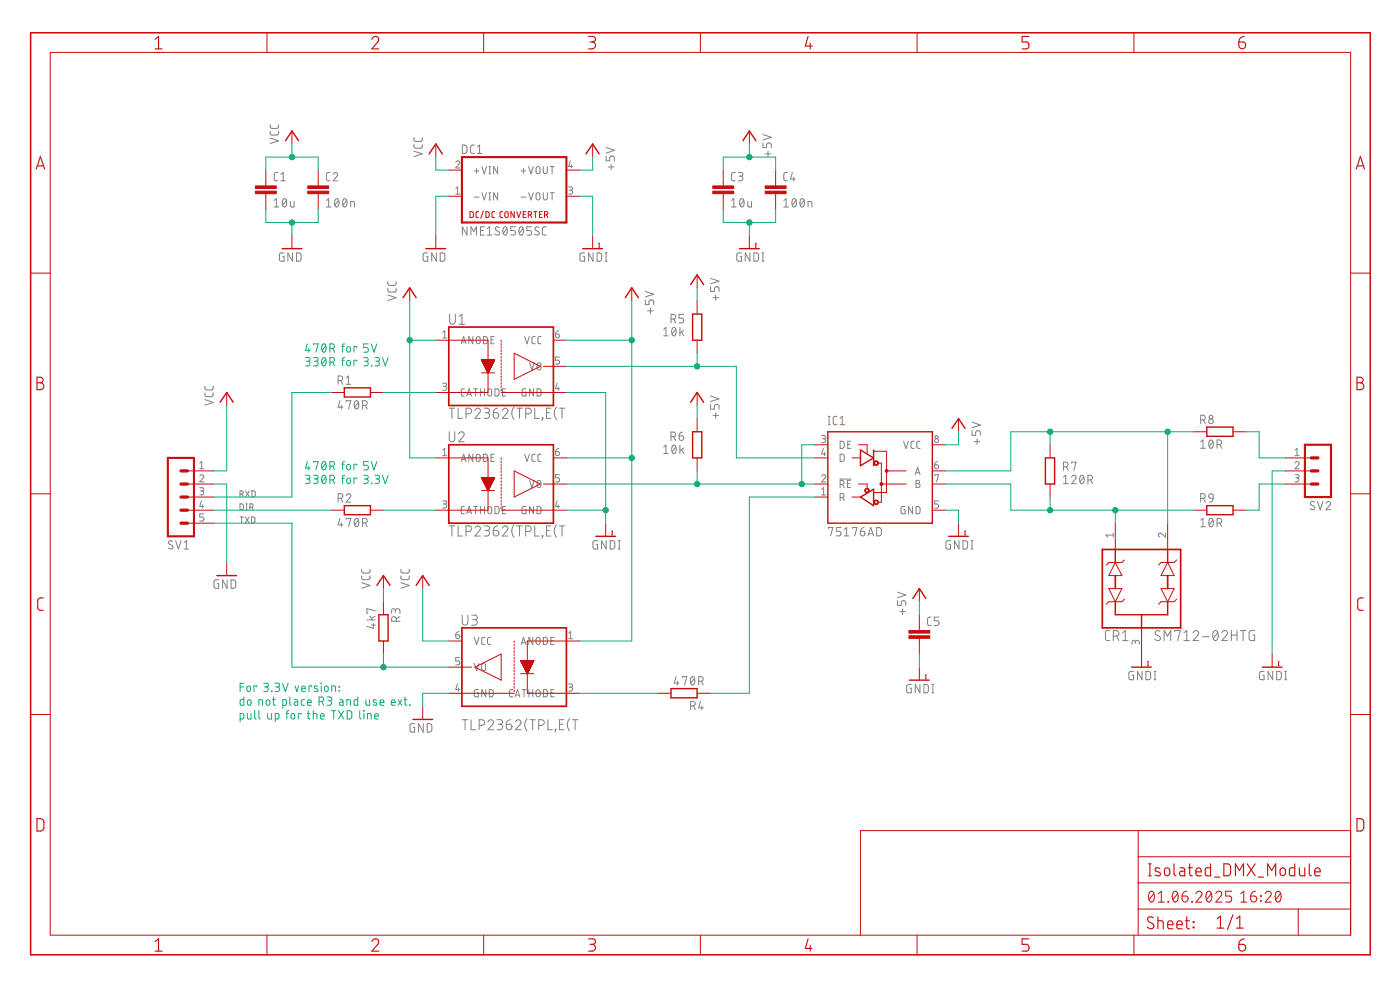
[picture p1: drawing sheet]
<svg xmlns="http://www.w3.org/2000/svg" width="210mm" height="148mm" viewBox="0 0 210 148" stroke-linecap="round" stroke-linejoin="round" font-family="sans-serif">
<g fill="none" stroke="#808080" stroke-width=".15">
<path d="M40.5 19.7l.1 .4 .2 .1h.8l.1-.1 .1-.4M40.5 18.7l.1 .4 .2 .1h.8l.1-.1 .1-.4M40.5 20.7l1.3 .4-1.3 .4M41.1 30l.3-.2v1.2M41.1 31h.7M41.7 25.8l-.5 .1-.1 .2 .1 .9 .5 .1M42.1 27.1h.7M42.1 26.1l.4-.3v1.3M42.5 29.8h.2a.74 .74 0 0 1 0 1.2 .78 .78 0 0 1-.2-1.2zM42.6 37.9h-.4l-.3 .1 .1 1.1h.6v-.6h-.2M42.9 30l-.5 .7M43.5 30.2l.1 .7 .2 .1h.3v-.8"/>
<path d="M43.9 37.9v1.2l-.7-1.2v1.2M44.4 37.9h.4l.3 .2v.8l-.2 .2h-.5zM48.9 31h.7M48.9 30l.4-.2v1.2M49.5 25.8l-.4 .1-.2 .2 .1 .8 .1 .2h.4M50 26.1a.33 .33 0 0 1 .4-.2 .33 .33 0 0 1 .1 .5l-.5 .7h.6M50.3 29.8h.2a.72 .72 0 0 1 0 1.2 .78 .78 0 0 1-.2-1.2zM50.8 30l-.6 .7M51.5 29.8h.2a.72 .72 0 0 1 0 1.2 .78 .78 0 0 1-.2-1.2zM52 30l-.6 .7M52.6 31v-.8l.5 .1v.7M62.1 21.7v.4l.2 .1h.8l.2-.2v-.3"/>
<path d="M62.1 20.6v.5l.2 .1 .9-.1 .1-.5M62.1 22.6l1.2 .5-1.2 .4M64.1 37.9h-.4l-.2 .1-.1 .9 .1 .2h.6v-.6h-.2M65.4 37.9v1.2l-.7-1.2v1.2M66 37.9h.4a.33 .33 0 0 1 .3 .3v.6a.3 .3 0 0 1-.3 .3h-.4zM68.3 24.3a.3 .3 0 0 1 .5-.2 .3 .3 0 0 1 0 .5l-.5 .6h.6M68.3 28.3l.3-.3v1.1M68.3 29.1h.6M69.3 21.7h.4a.33 .33 0 0 1 .3 .4l-.1 .8-.6 .1zM70 34v1.2l-.7-1.2v1.2M70.6 35.2v-1.2l.4 .7 .4-.7v1.2M71.1 25.6h.7"/>
<path d="M71.1 29.5h.7M71.1 21.7l-.4 .1-.2 .2 .1 .8 .1 .2h.4M71.5 25.3v.7M71.6 23h.7M71.6 22l.3-.3v1.3M72.1 34.5h.4M72.2 25l.4 1 .3-1M72.2 28.9l.4 1.1 .3-1.1M72.6 34h-.5v1.2h.5M73 35.2h.7M73 34.2l.4-.2v1.2M73.3 26h.3"/>
<path d="M73.3 25h.3M73.3 30h.3M73.3 28.9h.3M73.4 25v1M73.4 28.9v1.1M74.6 25v1l-.6-1v1M74.6 28.9v1.1l-.6-1.1v1.1M74.8 34.1l-.3-.1-.2 .1a.28 .28 0 0 0 .1 .4l.4 .2a.32 .32 0 0 1 0 .5 .32 .32 0 0 1-.5 0l-.1-.1M75.5 34.1l.2-.1a.74 .74 0 0 1 0 1.2 .78 .78 0 0 1-.2-1.1zM76 34.2l-.5 .7M77.3 34h-.7v.5h.4a.36 .36 0 0 1 .3 .4 .36 .36 0 0 1-.3 .3h-.4M78 34.1l.1-.1a.74 .74 0 0 1 0 1.2 .78 .78 0 0 1-.1-1.1z"/>
<path d="M78.1 25.6h.7M78.1 29.5h.7M78.4 34.2l-.5 .7M78.5 25.3v.7M79.2 25l.4 1 .4-1M79.2 28.9l.4 1.1 .4-1.1M79.7 34h-.7v.5h.4a.36 .36 0 0 1 .3 .4 .36 .36 0 0 1-.3 .3h-.4M80.5 25a.3 .3 0 0 1 .3 0 .3 .3 0 0 1 .2 .3v.4a.3 .3 0 0 1-.3 .3 .3 .3 0 0 1-.3-.3zM80.5 28.9a.3 .3 0 0 1 .3 0 .3 .3 0 0 1 .2 .3v.5a.3 .3 0 0 1-.3 .3 .3 .3 0 0 1-.3-.3zM80.8 34.1l-.3-.1-.2 .1a.28 .28 0 0 0 0 .4l.4 .2a.32 .32 0 0 1 .1 .5 .32 .32 0 0 1-.5 0l-.1-.1M81.4 25v.7a.31 .31 0 0 0 .4 .3 .31 .31 0 0 0 .3-.3v-.7M81.4 28.9l.1 .9a.3 .3 0 0 0 .3 .2 .3 .3 0 0 0 .3-.3v-.8"/>
<path d="M81.9 34h-.4l-.2 .2v.9l.2 .1h.4M82.5 25h.6M82.5 28.9h.6M82.8 25v1M82.8 28.9v1.1M85.3 28h.4l.2 .3-.2 .1-.3 .1M85.5 24.1l-.2 .8h.6M85.6 28.5a.3 .3 0 0 1 .3 .3 .3 .3 0 0 1-.3 .3h-.3M85.7 24.7v.5M87.7 37.9h-.5l-.2 .1v.9v.2h.7v-.6h-.3M88.9 37.9v1.2l-.7-1.2v1.2M89.5 37.9h.4l.3 .2v.8l-.2 .2h-.5z"/>
<path d="M90.7 39.1h.3M90.7 37.9h.3M90.9 23.4v.7h.5v-.4a.36 .36 0 0 1 .4-.3 .36 .36 0 0 1 .3 .3v.4M90.9 37.9v1.2M90.9 22.1l1.2 .4-1.2 .4M91.2 25h.9M91.6 24.6v.8M109.7 31h.7M109.7 30l.3-.2v1.2M110.2 25.8l-.4 .1-.1 .2v.9l.5 .1M110.7 25.8l.5 .1 .2 .2-.2 .3h-.4M111 29.8h.2a.74 .74 0 0 1 0 1.2 .78 .78 0 0 1-.2-1.2z"/>
<path d="M111 26.4a.35 .35 0 0 1 .4 .3 .35 .35 0 0 1-.4 .4h-.3M111.2 37.9h-.5l-.2 .1v1.1h.7v-.6h-.2M111.5 30l-.5 .7M112.1 30.2v.7l.2 .1h.4v-.8M112.4 37.9v1.2l-.7-1.2v1.2M113 37.9h.4l.3 .2v.8l-.2 .2h-.5zM114.3 39.1h.2M114.3 37.9h.2M114.4 21.4v.7h.5v-.4a.36 .36 0 0 1 .4-.3 .36 .36 0 0 1 .3 .3v.4M114.4 37.9v1.2M114.4 20.2l1.2 .4-1.2 .4M114.7 23.1h.9"/>
<path d="M115.1 22.6v.9M117.5 31h.7M117.5 30l.4-.2v1.2M118.1 25.8l-.5 .1-.1 .2v.8l.2 .2h.4M118.8 25.8l-.3 1h.7M118.9 29.8h.2a.72 .72 0 0 1 0 1.2 .78 .78 0 0 1-.2-1.2zM119 26.5v.6M119.3 30l-.5 .7M120.1 29.8h.2a.72 .72 0 0 1 0 1.2 .78 .78 0 0 1-.2-1.2zM120.5 30l-.5 .7M121.2 31v-.8l.5 .1v.7M30.7 58.9l.1 .4 .2 .1h.8l.1-.2 .1-.3"/>
<path d="M30.7 57.9l.1 .4 .2 .1h.8l.1-.1 .1-.4M30.7 59.9l1.3 .4-1.3 .4M50.7 57h.4a.35 .35 0 0 0 .3-.3 .35 .35 0 0 0-.3-.4h-.4v1.3M51.1 57l.3 .6M51.9 56.6l.3-.3v1.3M51.9 57.6h.7M58.1 43.2l.1 .4 .2 .2 .8-.1 .2-.1v-.4M58.1 42.2l.1 .4 .2 .2 .8-.1 .2-.1v-.4M58.1 44.2l1.3 .4-1.3 .4M66.4 57.4h.3a.23 .23 0 0 1 .3 .2 .23 .23 0 0 1-.3 .3h-.2M66.4 49.8l.3-.2v1M66.4 50.6h.6"/>
<path d="M66.7 57.9h.1a.3 .3 0 0 1 .2 .3 .3 .3 0 0 1-.3 .3h-.3M67.4 47.1v1.1a.42 .42 0 0 0 .4 .4 .42 .42 0 0 0 .5-.4v-1.1M68.8 47.4l.5-.3v1.5M68.8 48.6h.9M69.2 51.5l.3-1.1 .4 1.1M69.2 51.2h.6M69.6 58.3h-.3l-.1 .2v.7l.4 .1M70 59.3l.3-1 .4 1M70.1 59.1h.5M70.9 50.4v1.1l-.6-1.1v1.1M71 58.3h.6M71.3 58.3v1"/>
<path d="M71.5 50.5l.1-.1a.27 .27 0 0 1 .4 .3v.5a.3 .3 0 0 1-.3 .3 .3 .3 0 0 1-.3-.3zM72 58.3v1M72 58.7h.6M72.5 50.4h.4l.2 .3v.5l-.2 .3h-.4zM72.6 58.3v1M73.2 58.4l.2-.1a.3 .3 0 0 1 .3 .3v.4a.3 .3 0 0 1-.3 .3 .3 .3 0 0 1-.3-.3zM73.6 50.9h.4M74.1 50.4h-.5v1.1h.5M74.2 58.3h.4l.2 .1v.8l-.2 .1h-.4zM75.4 58.7h.3M75.8 58.3h-.4v1h.4M78.7 50.4l.3 1.1 .4-1.1"/>
<path d="M78.9 58.3h-.4l-.2 .1v.7l.1 .2h.5v-.6h-.2M79.4 54.3l.4 1.1 .3-1.1M80 58.3v1l-.6-1v1M80.2 50.4l-.3 .1-.1 .2v.7l.1 .1h.3M80.5 58.3h.4l.2 .1v.8l-.2 .1h-.4zM80.6 54.4h.2a.27 .27 0 0 1 .3 .2v.5a.3 .3 0 0 1-.3 .3 .3 .3 0 0 1-.3-.3zM81.1 50.4l-.3 .1-.2 .2 .1 .7 .1 .1h.3M83.3 50h.4a.3 .3 0 0 1 .2 .4 .3 .3 0 0 1-.3 .2 .3 .3 0 0 1-.3-.3zM83.5 57.4l-.2 .8h.6M83.7 58v.5M83.8 49.6a.51 .51 0 0 0-.5 .4M83.9 53.5h-.6v.5h.5l.1 .2a.24 .24 0 0 1-.2 .3h-.4"/>
<path d="M96.8 44.9v.7h.5v-.4a.36 .36 0 0 1 .4-.3 .36 .36 0 0 1 .3 .3v.4M96.8 43.7l1.2 .4-1.2 .4M97.1 46.6h.8M97.5 46.1v.9M99.5 49.3l.3-.2v1.2M99.5 50.3h.7M100.6 47.8h.4a.35 .35 0 0 0 .3-.4 .35 .35 0 0 0-.3-.3h-.4v1.3M100.9 49.1h.1a.74 .74 0 0 1 0 1.2 .8 .8 0 0 1-.1-1.2zM101 47.8l.3 .6M101.3 49.3l-.5 .7M101.9 49.1v1.2M102.2 49.7l.3 .6"/>
<path d="M102.5 47.1h-.7v.6h.4a.36 .36 0 0 1 .3 .3 .36 .36 0 0 1-.3 .4h-.4M102.5 49.5l-.6 .4M106.5 43v.7h.6v-.5a.36 .36 0 0 1 .4-.2 .36 .36 0 0 1 .3 .2v.5M106.5 41.7l1.3 .4-1.3 .4M106.5 59.3l1.3 .5-1.3 .4M106.9 44.6h.8M107.3 44.2v.8M30 71.4a.29 .29 0 0 1 .4-.3 .29 .29 0 0 1 .1 .5l-.5 .6h.6M30 73.1h.3a.24 .24 0 0 1 .3 .2 .24 .24 0 0 1-.3 .3h-.2M30 70.2h.6M30 69.4l.2-.2v1M30.2 75l-.2 .9h.6"/>
<path d="M30.2 73.6a.3 .3 0 0 1 .4 .3 .3 .3 0 0 1-.4 .2h-.2M30.4 75.6v.5M30.6 77h-.6v.5h.4l.2 .2-.2 .3-.4 .1M36 74l.4-.1v-.3l-.4-.1v.9M36 75.5h.3l.2 .1v.6l-.2 .2h-.3zM36 77.4h.5M36.2 77.4v1M36.3 74l.2 .4M36.8 77.4l.6 1M36.8 73.5l.6 .9M36.9 75.5h.2M36.9 76.4h.2"/>
<path d="M37 75.5v.9M37.4 77.4l-.6 1M37.4 73.5l-.6 .9M37.5 76l.4-.1v-.3l-.4-.1v.9M37.7 77.4l.4 .1 .1 .1v.5l-.1 .2-.4 .1zM37.8 73.5l.3 .1 .1 .1 .1 .5-.2 .2h-.3zM37.8 76l.2 .4M50.7 74.7h.4a.35 .35 0 0 0 .3-.4 .35 .35 0 0 0-.3-.3h-.4v1.2M51 60l-.3 1h.7M51 77.7l-.3 .9h.7M51.1 74.7l.3 .5M51.2 60.7v.6"/>
<path d="M51.2 78.4v.5M51.9 74.2a.35 .35 0 0 1 .5-.2 .35 .35 0 0 1 .1 .5l-.6 .7h.7M51.9 60.2v-.2h.7l-.3 1.3M51.9 77.8v-.1h.7l-.3 1.2M53.3 60.1l.2-.1a.74 .74 0 0 1 0 1.3 .74 .74 0 0 1-.2-1.2zM53.3 77.7h.2a.74 .74 0 0 1 0 1.2 .74 .74 0 0 1-.2-1.2zM53.7 60.3l-.5 .7M53.7 77.9l-.5 .7M54.4 60.7h.3a.35 .35 0 0 0 .4-.3 .35 .35 0 0 0-.4-.4h-.3v1.3M54.4 78.4h.3a.35 .35 0 0 0 .4-.4 .35 .35 0 0 0-.4-.3h-.3v1.2M54.8 60.7l.3 .6M54.8 78.4l.3 .5"/>
<path d="M66.4 75h.3a.23 .23 0 0 1 .3 .3 .23 .23 0 0 1-.3 .2h-.2M66.4 67.4l.3-.2v1.1M66.4 68.3h.6M66.7 75.5h.1a.3 .3 0 0 1 .2 .4 .3 .3 0 0 1-.3 .2h-.3M67.4 64.7v1.1a.41 .41 0 0 0 .4 .4 .41 .41 0 0 0 .4-.4v-1.1M67.4 61.2h.8M67.4 78.8h.8M67.8 61.2v1.5M67.8 78.8v1.5M68.7 78.8v1.5h.6M68.7 61.2v1.5h.6M68.8 65a.41 .41 0 0 1 .6-.3 .41 .41 0 0 1 .1 .7l-.7 .8h.8"/>
<path d="M69.2 69.1l.3-1 .4 1M69.2 68.9h.6M69.6 75.9h-.3l-.1 .2v.8l.4 .1M69.9 62h.4a.42 .42 0 0 0 .4-.4 .42 .42 0 0 0-.4-.4h-.4v1.5M69.9 79.6h.4a.42 .42 0 0 0 .4-.4 .42 .42 0 0 0-.4-.4h-.4v1.5M70 77l.3-1.1 .4 1.1M70.1 76.7h.5M70.9 68.1v1l-.6-1v1M71 75.9h.6M71.2 61.5a.41 .41 0 0 1 .6-.3 .41 .41 0 0 1 .1 .6l-.7 .9h.8M71.2 79.1a.41 .41 0 0 1 .6-.3 .41 .41 0 0 1 .1 .7l-.7 .8h.8M71.3 75.9v1.1"/>
<path d="M71.5 68.1h.1a.27 .27 0 0 1 .4 .2v.5a.3 .3 0 0 1-.3 .3 .3 .3 0 0 1-.3-.3zM72 75.9v1.1M72 76.4h.6M72.5 68.1h.4l.2 .2v.5l-.2 .3h-.4zM72.6 61.2h.5a.34 .34 0 0 1 .3 .3 .34 .34 0 0 1-.3 .3h-.4M72.6 78.8h.5a.34 .34 0 0 1 .3 .3 .34 .34 0 0 1-.3 .4h-.4M72.6 75.9v1.1M73 61.8a.42 .42 0 0 1 .4 .5 .42 .42 0 0 1-.4 .4h-.4M73 79.5a.42 .42 0 0 1 .4 .4 .42 .42 0 0 1-.4 .4h-.4M73.2 76.1l.2-.2a.3 .3 0 0 1 .3 .3v.5a.3 .3 0 0 1-.3 .3 .3 .3 0 0 1-.3-.3zM73.6 68.5h.4M74 61.8h.4a.42 .42 0 0 1 .4 .5 .42 .42 0 0 1-.4 .4 .42 .42 0 0 1-.4-.4z"/>
<path d="M74 79.5h.4a.42 .42 0 0 1 .4 .4 .42 .42 0 0 1-.4 .4 .42 .42 0 0 1-.4-.4zM74.1 68.1h-.5v1h.5M74.2 75.9h.3l.3 .2v.7l-.2 .1-.4 .1zM74.6 61.2a.67 .67 0 0 0-.6 .6M74.6 78.8h-.2a.71 .71 0 0 0-.4 .7M75.3 61.5a.41 .41 0 0 1 .6-.3 .41 .41 0 0 1 .1 .6l-.7 .9h.9M75.3 79.1a.41 .41 0 0 1 .6-.3 .41 .41 0 0 1 .1 .7l-.7 .8h.9M75.4 76.4h.3M75.8 75.9h-.4v1.1h.4M77.1 61a1.45 1.45 0 0 0 0 1.8M77.1 78.6a1.42 1.42 0 0 0 0 1.9M77.5 61.2h.8"/>
<path d="M77.5 78.8h.8M77.9 61.2v1.5M77.9 78.8v1.5M78.7 68.1l.3 1 .4-1M78.8 62h.4a.42 .42 0 0 0 .5-.4 .42 .42 0 0 0-.5-.4h-.4v1.5M78.8 79.6h.4a.42 .42 0 0 0 .5-.4 .42 .42 0 0 0-.5-.4h-.4v1.5M78.9 75.9h-.4l-.2 .1v.7l.1 .2 .5 .1v-.6h-.2M79.4 72l.4 1 .3-1M80 75.9v1.1l-.6-1.1v1.1M80.2 78.8v1.5h.7M80.2 61.2v1.5h.7M80.2 68.1h-.3l-.1 .2v.7l.1 .1h.3"/>
<path d="M80.5 75.9h.4l.2 .2v.7l-.2 .1-.4 .1zM80.6 72h.2a.27 .27 0 0 1 .3 .3v.4a.3 .3 0 0 1-.3 .4 .3 .3 0 0 1-.3-.4zM81.1 68.1h-.3l-.2 .2 .1 .7 .1 .1h.3M81.3 62.6l.1 .1zM81.4 62.7l-.1 .3M81.9 61.8h.5M81.9 79.5h.5M82.6 78.8h-.7v1.5h.7M82.6 61.2h-.7v1.5h.7M83.3 67.7h.4a.3 .3 0 0 1 .2 .3 .3 .3 0 0 1-.3 .3 .3 .3 0 0 1-.3-.3zM83.4 61a1.45 1.45 0 0 0 0 1.8M83.4 78.6a1.42 1.42 0 0 0 0 1.9"/>
<path d="M83.5 75l-.2 .9h.6M83.7 75.6v.5M83.8 67.2a.51 .51 0 0 0-.5 .5M83.9 61.2h.8M83.9 78.8h.8M83.9 71.1h-.6v.5h.5l.1 .2-.1 .4h-.5M84.3 61.2v1.5M84.3 78.8v1.5M99.5 67l.3-.3v1.2M99.5 67.9h.7M100.6 65.4h.4a.35 .35 0 0 0 .3-.3 .35 .35 0 0 0-.3-.4h-.4v1.3M100.9 66.8l.1-.1a.74 .74 0 0 1 0 1.2 .8 .8 0 0 1-.1-1.1z"/>
<path d="M101 65.4l.3 .6M101.3 67l-.5 .7M101.8 65.3h.4a.35 .35 0 0 1 .3 .4 .35 .35 0 0 1-.4 .3 .35 .35 0 0 1-.3-.4zM101.9 66.7v1.2M102.2 67.4l.3 .5M102.4 64.7l-.5 .3-.1 .3M102.5 67.1l-.6 .4M106.5 60.6v.7h.6v-.4a.36 .36 0 0 1 .4-.3 .36 .36 0 0 1 .3 .3v.4M106.9 62.2h.8M107.3 61.8v.9M123.2 71.4a.29 .29 0 0 1 .4-.3 .29 .29 0 0 1 .1 .5l-.5 .6h.6M123.2 65.2h.3a.24 .24 0 0 1 .3 .3 .24 .24 0 0 1-.3 .2h-.2"/>
<path d="M123.2 73.3l.3-.2v1M123.2 74.1h.6M123.4 67.2l-.2 .8h.6M123.5 65.7a.3 .3 0 0 1 .3 .3 .3 .3 0 0 1-.3 .3h-.3M123.6 67.8v.5M124.2 79.2v-.2h.7l-.4 1.3M124.2 63.6h.3M124.2 62.4h.3M124.3 62.4v1.2M125.5 62.4h-.4l-.2 .3v.8l.2 .1h.4M125.9 71.8h1.7M125.9 63.6h.7"/>
<path d="M125.9 62.7l.4-.3v1.2M126 74.5h.3a.3 .3 0 0 0 .3-.3 .3 .3 0 0 0-.3-.3h-.3v1.1M126 72.6h.3a.31 .31 0 0 0 .3-.3 .31 .31 0 0 0-.3-.3h-.3v1M126 66.1h.4l.2 .2v.7l-.2 .1-.4 .1zM126 68.1h.4l.2 .1v.6l-.2 .3h-.4zM126.1 79h-.7v.6h.4a.35 .35 0 0 1 .3 .3 .35 .35 0 0 1-.3 .4h-.4M126.3 74.5l.3 .5M126.3 72.6l.3 .4M126.6 79.3l.3-.3v1.3M127.1 72.5h.3M127.1 66.6h.4M127.5 72h-.4v1h.4"/>
<path d="M127.6 66.1h-.5v1.1h.5M127.8 79.2v-.2h.7l-.4 1.3M129 79.6h.4a.36 .36 0 0 1 .3 .4 .36 .36 0 0 1-.4 .3 .36 .36 0 0 1-.3-.4zM129.6 79l-.4 .1-.2 .5M130.2 80h.7M131.4 79l.5 .1 .2 .1v.9l-.2 .2h-.5zM135.5 66.1l.3 1.1 .4-1.1M135.7 75.9h-.4l-.2 .1v.7l.1 .2 .5 .1v-.6h-.2M136.8 75.9v1.1l-.6-1.1v1.1M137.1 66.1h-.4l-.1 .2v.8l.5 .1M137.2 71.1l.4-1.1 .3 1.1M137.3 70.8h.6"/>
<path d="M137.4 75.9h.2l.3 .2v.7l-.1 .1-.4 .1zM137.4 72h.2a.24 .24 0 0 1 .3 .2 .24 .24 0 0 1-.3 .3 .3 .3 0 0 1 .4 .2 .3 .3 0 0 1-.4 .3h-.2zM137.4 72.5h.2M137.9 66.1h-.3l-.1 .2v.8l.4 .1M140.1 69.6h.4a.3 .3 0 0 1 .2 .4 .3 .3 0 0 1-.3 .2 .3 .3 0 0 1-.3-.3zM140.1 71.2v-.1h.6l-.3 1.1M140.6 69.2a.47 .47 0 0 0-.5 .4M140.7 75h-.6v.5h.5l.1 .3-.1 .3h-.5M145.7 64.5v.7h.6v-.4a.35 .35 0 0 1 .3-.3 .35 .35 0 0 1 .4 .3v.4M145.7 63.2l1.3 .5-1.3 .4M146.1 66.2h.8M146.5 65.7v.9"/>
<path d="M159.4 69.9h.4a.35 .35 0 0 0 .3-.3 .35 .35 0 0 0-.3-.4h-.4v1.3M159.4 71.5l.4-.3v1.3M159.4 72.5h.7M159.9 69.9l.2 .6M160.7 71.5a.34 .34 0 0 1 .4-.3 .34 .34 0 0 1 .1 .6l-.5 .7h.7M160.7 69.4v-.2h.6l-.3 1.3M162 71.3l.2-.1a.72 .72 0 0 1 0 1.3 .8 .8 0 0 1-.2-1.2zM162.5 71.5l-.6 .7M163.1 71.9h.4a.35 .35 0 0 0 .3-.3 .35 .35 0 0 0-.3-.4h-.4v1.3M163.5 71.9l.3 .6M166.9 79.9v.6M174.7 79.9v.6l-.6-.6a.29 .29 0 0 0-.4 .1 .29 .29 0 0 0 .2 .5"/>
<path d="M180 62.9h.4a.35 .35 0 0 0 .3-.3 .35 .35 0 0 0-.3-.4h-.4v1.3M180 74.7h.4a.35 .35 0 0 0 .3-.4 .35 .35 0 0 0-.3-.3h-.4v1.2M180 66.2l.4-.3v1.3M180 77.9l.4-.2v1.2M180 67.2h.7M180 78.9h.7M180.4 62.9l.3 .6M180.4 74.7l.3 .5M181.4 74a.34 .34 0 0 1 .3 0 .34 .34 0 0 1 .2 .3v.4l-.5-.1-.2-.2zM181.4 66l.2-.1a.72 .72 0 0 1 0 1.3 .8 .8 0 0 1-.2-1.2zM181.4 77.7h.2a.72 .72 0 0 1 0 1.2 .78 .78 0 0 1-.2-1.2zM181.8 66.2l-.5 .7"/>
<path d="M181.8 77.9l-.5 .7M181.9 74.7v.1a.52 .52 0 0 1-.5 .4M182.5 66.6h.3a.35 .35 0 0 0 .4-.3 .35 .35 0 0 0-.4-.4h-.3v1.3M182.5 78.4h.3a.35 .35 0 0 0 .4-.4 .35 .35 0 0 0-.4-.3h-.3v1.2M182.9 66.6l.3 .6M182.9 78.4l.3 .5M194.2 69.4a.3 .3 0 0 1 .4-.2 .3 .3 0 0 1 .1 .4l-.5 .6h.6M194.2 71.1h.3a.23 .23 0 0 1 .3 .3 .23 .23 0 0 1-.3 .2h-.2M194.2 67.4l.3-.2v1.1M194.2 68.3h.6M194.5 71.6h.1a.3 .3 0 0 1 .2 .4 .3 .3 0 0 1-.3 .2h-.3M197.1 75.2a.32 .32 0 0 0-.5 0 .32 .32 0 0 0 0 .4l.4 .2a.31 .31 0 0 1 0 .5 .31 .31 0 0 1-.4 0l-.2-.1"/>
<path d="M197.5 75.1l.5 1.3 .4-1.3M198.8 75.4a.34 .34 0 0 1 .5-.3 .34 .34 0 0 1 .1 .6l-.6 .7h.7M25.8 81.1a.31 .31 0 0 0-.4-.1 .31 .31 0 0 0 0 .5l.4 .2a.28 .28 0 0 1 .1 .3 .28 .28 0 0 1-.2 .3l-.5-.2M26.3 81l.4 1.3 .5-1.3M27.6 82.3h.7M27.6 81.3l.3-.3v1.3M32.8 86.9h-.4l-.3 .1v.8l.2 .3h.5v-.7h-.2M34.1 86.9v1.2l-.7-1.2v1.2M34.6 86.9h.4l.3 .2v.8l-.2 .2h-.5zM54.2 86.3l.1 .4 .2 .1h.9l.1-.5M54.2 85.3l.1 .4 .2 .2 .8-.1 .2-.1v-.4M54.2 87.3l1.3 .4-1.3 .4"/>
<path d="M55 92.9h1.3M55.4 92.3l.4 .6M55.7 93.6h.6M56 93.4v.7l-1-.2M56.3 92.3l-.6 .3M56.3 91.5l-1.3-.3v.7h.1M59.3 91.5a.35 .35 0 0 1 .3-.3 .35 .35 0 0 1 .4 .3v.4M59.3 91.7l-.1-.4-.3-.1-.2 .1v.6M59.4 93.1v-.4a.35 .35 0 0 0-.3-.3 .35 .35 0 0 0-.4 .3v.4h1.3M60 92.4l-.6 .3M60.1 86.3v.4l.3 .1h.9l.1-.5M60.1 85.3v.4l.3 .2 .8-.1 .1-.1 .1-.4"/>
<path d="M60.1 87.3l1.3 .4-1.3 .4M68.3 95.1h.4a.3 .3 0 0 1 .2 .3 .3 .3 0 0 1-.3 .3 .3 .3 0 0 1-.3-.3zM68.8 94.6a.51 .51 0 0 0-.5 .5M68.9 98.5h-.6v.5l.5 .1 .1 .2-.1 .3h-.5M69.3 92.2v1a.42 .42 0 0 0 .4 .5 .42 .42 0 0 0 .4-.5v-1M70.7 92.2h.5a.33 .33 0 0 1 .4 .3 .33 .33 0 0 1-.4 .3h-.3M71.1 99.4l.4 1.1 .3-1.1M71.1 95.5l.4 1.1 .3-1.1M71.1 92.8a.42 .42 0 0 1 .5 .4 .42 .42 0 0 1-.5 .5h-.4M72.3 99.5l.2-.1a.27 .27 0 0 1 .3 .3v.5a.3 .3 0 0 1-.3 .3 .3 .3 0 0 1-.3-.3zM72.7 95.5h-.4l-.1 .2v.7l.5 .2M73.6 95.5h-.4l-.1 .2v.7l.5 .2"/>
<path d="M78.1 96.6l.4-1.1 .3 1.1M78.2 96.3h.6M79.9 95.5v1.1l-.6-1.1v1.1M80.5 95.5a.3 .3 0 0 1 .3 0 .3 .3 0 0 1 .2 .3l-.1 .6a.3 .3 0 0 1-.3 .2 .3 .3 0 0 1-.2-.3v-.5zM81.3 80.2l.1 .1zM81.4 80.3l-.1 .3M81.5 95.5h.4l.1 .2 .1 .6-.2 .2-.4 .1zM82.6 96h.4M83.1 95.5h-.5v1.1h.5M85.3 94.9l.3-.3v1.1M85.3 95.7h.6M89.6 81h-.6l-.1 .1v.9l.2 .2 .5 .1v-.7h-.2"/>
<path d="M90.9 81v1.3l-.7-1.3v1.3M91.5 81h.3a.33 .33 0 0 1 .4 .3v.7l-.2 .2-.5 .1zM92.7 82.3h.3M92.7 81h.3M92.8 81v1.3M126.6 80.3h.7M130.1 80.3l.5-1.3 .4 1.3M134.6 90v.7h.5v-.4a.34 .34 0 0 1 .4-.3 .34 .34 0 0 1 .3 .3v.4M134.6 88.7l1.2 .4-1.2 .5M134.9 91.6h.8M135.3 91.2v.9M139.6 92.5h-.4l-.1 .2v.8l.1 .2h.4"/>
<path d="M140.8 92.5h-.7v.5h.4a.36 .36 0 0 1 .3 .4 .36 .36 0 0 1-.3 .3h-.4M142.5 81h-.6v.1l-.1 .9 .2 .2 .5 .1v-.7h-.2M143.8 81v1.3l-.7-1.3v1.3M144.4 81h.5l.2 .2v.8l-.2 .2-.5 .1zM145.6 82.3h.3M145.6 81h.3M145.7 81v1.3M166.4 94.5h-.5l-.2 .3 .1 1.1 .6 .1M166.9 80.2h-1.1l.3 .3M166.9 95.3h.4a.42 .42 0 0 0 .5-.4 .42 .42 0 0 0-.5-.4h-.4v1.5M167.4 95.3l.4 .7M168.3 96h.8"/>
<path d="M168.3 94.8l.4-.3v1.5M170.2 96.2a.3 .3 0 0 1 .3-.3 .3 .3 0 0 1 .3 .3v.3M170.2 96.4v-.2a.24 .24 0 0 0-.2-.3 .24 .24 0 0 0-.3 .3v.3M173.9 94.6a.39 .39 0 0 0-.5-.1 .39 .39 0 0 0-.2 .4l.6 .5a.35 .35 0 0 1 .1 .4 .35 .35 0 0 1-.4 .1l-.4-.1M174.5 96v-1.5l.5 .8 .5-.8v1.5M176.1 94.6v-.1h.9l-.4 1.5M177.5 94.8l.4-.3v1.5M177.5 96h.9M178.9 94.8a.42 .42 0 0 1 .6-.3 .42 .42 0 0 1 .1 .6l-.7 .9h.8M180.3 95.4h1M182 94.6l.2-.1a.88 .88 0 0 1 0 1.5 .91 .91 0 0 1-.2-1.4zM182.6 94.8l-.7 .8"/>
<path d="M183.2 94.8a.42 .42 0 0 1 .6-.3 .42 .42 0 0 1 .1 .6l-.7 .9h.8M184.6 94.5v1.5M184.6 95.1h.9M185.5 94.5v1.5M185.9 94.5h.9M186.4 94.5v1.5M188.1 94.5l-.7 .1-.1 1a.3 .3 0 0 0 .3 .4h.5v-.9h-.2M62.2 108.4h-.4l-.3 .2v.8l.1 .3h.6v-.7h-.2M63.5 108.4v1.3l-.7-1.3v1.3M64.1 108.4l.4 .1 .2 .1v.9a.59 .59 0 0 1-.6 .2zM68.6 102.5l-.3 .8h.6M68.7 103.1v.4"/>
<path d="M69.3 107.8h.8M69.7 107.8v1.5M70.6 107.8v1.5h.7M71.7 103.3h-.3l-.3 .1v.8l.1 .2h.5v-.6h-.2M71.8 108.7h.5a.42 .42 0 0 0 .4-.5 .42 .42 0 0 0-.4-.4h-.5v1.5M72.8 103.3v1.1l-.6-1.1v1.1M73.2 108.2a.41 .41 0 0 1 .5-.3 .41 .41 0 0 1 .2 .6l-.7 .8h.8M73.4 103.3h.4l.1 .2v.7l-.1 .2h-.4zM74.5 107.8h.5a.34 .34 0 0 1 .4 .4 .34 .34 0 0 1-.4 .3h-.3M75 108.5a.41 .41 0 0 1 .4 .4 .41 .41 0 0 1-.4 .4h-.5M75.9 108.5h.5a.42 .42 0 0 1 .3 .5 .42 .42 0 0 1-.4 .3 .42 .42 0 0 1-.4-.4zM76.6 107.8a.67 .67 0 0 0-.7 .7"/>
<path d="M76.9 103.3l-.4 .1-.1 .2v.7l.5 .1M77.2 104.4l.4-1.1 .3 1.1M77.3 108.2a.41 .41 0 0 1 .6-.3 .41 .41 0 0 1 .1 .6l-.7 .8h.8M77.3 104.1h.6M78.3 103.3h.6M78.6 103.3v1.1M79 107.7a1.42 1.42 0 0 0 0 1.8M79.3 103.8h.6M79.3 103.3v1.1M79.4 107.8h.9M79.9 107.8v1.5M79.9 103.3v1.1"/>
<path d="M80.5 103.4l.1-.1a.3 .3 0 0 1 .4 .3l-.1 .6a.3 .3 0 0 1-.3 .2 .3 .3 0 0 1-.2-.3v-.5zM80.8 108.7h.4a.42 .42 0 0 0 .4-.5 .42 .42 0 0 0-.4-.4h-.4v1.5M81.5 103.3h.4l.1 .2v.7l-.1 .2h-.4zM82.1 107.8v1.5h.7M82.6 103.8h.4M83.1 103.3h-.5v1.1h.5M83.2 109.3h.1zM83.3 109.3l-.1 .4M83.9 108.5h.5M84.6 107.8h-.7v1.5h.7M85.3 102.5h.3a.23 .23 0 0 1 .3 .2 .23 .23 0 0 1-.3 .2h-.2M85.4 107.7a1.42 1.42 0 0 0 0 1.8"/>
<path d="M85.6 102.9l.1 .1a.3 .3 0 0 1 .2 .3 .3 .3 0 0 1-.3 .2h-.3M85.8 107.8h.9M86.2 107.8v1.5M101.4 101.4l-.3 .9h.7M101.6 102.1v.5M102.3 101.5v-.1h.7l-.4 1.2M103.5 105.8h.4a.35 .35 0 0 0 .4-.4 .35 .35 0 0 0-.4-.3h-.4v1.2M103.7 101.5l.1-.1a.74 .74 0 0 1 0 1.2 .78 .78 0 0 1-.1-1.1zM104 105.8l.2 .5M104.1 101.6l-.5 .7M104.8 102.1h.3a.35 .35 0 0 0 .3-.4 .35 .35 0 0 0-.3-.3h-.3v1.2M105 105.1l-.2 .9h.7"/>
<path d="M105.2 102.1l.3 .5M105.2 105.8v.5M136.6 102.6h-.4l-.2 .1-.1 .8 .2 .3h.5v-.7h-.2M137.9 102.6v1.2l-.7-1.2v1.2M138.5 102.6h.5l.2 .2v.8l-.2 .2h-.5zM139.7 103.8h.3M139.7 102.6h.3M139.9 102.6v1.2M169.9 100.6h-.4l-.2 .1-.1 .9 .1 .2h.6v-.6h-.2M171.2 100.6v1.2l-.7-1.2v1.2M171.8 100.6h.5l.2 .2v.8l-.2 .2h-.5zM173 101.8h.3"/>
<path d="M173 100.6h.3M173.2 100.6v1.2M189.5 100.6h-.4l-.2 .1-.1 .9 .1 .2h.6v-.6h-.2M190.8 100.6v1.2l-.7-1.2v1.2M191.4 100.6h.5l.2 .2v.7a.33 .33 0 0 1-.4 .3h-.3zM192.6 101.8h.3M192.6 100.6h.3M192.8 100.6v1.2"/>
<circle cx="140.4" cy="65.5" r=".24"/>
<circle cx="140.4" cy="66" r=".3"/>
<circle cx="181.6" cy="63.1" r=".35"/>
<circle cx="181.6" cy="62.5" r=".28"/>
</g>
<g fill="none" stroke="#c90d0c" stroke-width=".21">
<path d="M42.3 37.3h3M42.8 21.1l1-1.5 1 1.5M63.9 37.3h2.9M64.3 23.1l1-1.5 1 1.5M87.4 37.3h2.9M87.9 23.1l1-1.5 .9 1.5M110.9 37.3h2.9M111.4 21.1l1-1.5 .9 1.5M51.6 58.1h3.9v1.4h-3.9zM60.4 44.6l1-1.5 1 1.5M93.7 44.6l1-1.5 1 1.5M103.5 42.6l1-1.4 1 1.4"/>
<path d="M103.8 47.1h1.4v3.9h-1.4zM33 60.3l1-1.5 1 1.5M51.6 75.8h3.9v1.3h-3.9zM103.5 60.3l1-1.5 1 1.5M103.8 64.7h1.4v3.9h-1.4zM124.1 64.7h15.7v13.7h-15.7zM129 67.4l2 1.2-2 1.2zM129 74.5l2-1.2v2.5zM131 67.4v2.4M142.7 64.2l1-1.5 1 1.5M156.7 68.6h1.4v3.9h-1.4zM180.9 75.8h4v1.3h-4z"/>
<path d="M180.9 64h4v1.4h-4zM32.5 86.2h3M56.5 87.7l1-1.5 1 1.5M56.8 92.1h1.4v3.9h-1.4zM62.4 87.7l1-1.5 .9 1.5M89.3 80.3h3M136.9 89.7l.9-1.5 1 1.5M142.2 80.3h3M167.2 90.1v2h7.9v-2M167.2 82.3v2M169.7 99.9h2.9M171.2 92.1v2"/>
<path d="M175.1 82.3v2M189.3 99.9h2.9M61.9 107.8h3M100.6 103.2h3.9v1.3h-3.9zM136.4 101.9h2.9"/>
</g>
<g fill="none" stroke="#c90d0c" stroke-width=".15">
<path d="M7.5 7.9h195v132.2h-195zM40 4.9v3M43.8 19.6v2M72.5 4.9v3M105 4.9v3M112.4 19.6v2M137.5 4.9v3M170 4.9v3M39.9 25.5v2.3M39.9 29v2.4M43.8 35.3v2M47.7 25.5v2.3"/>
<path d="M47.7 29v2.4M65.3 21.6v1.9M65.3 35.3v2M67.3 25.5h2M67.3 29.4h2M70.5 31.7h.3l.2 .2v.5l-.2 .2h-.3zM71.8 31.7h-.3l-.1 .2v.6l.4 .1M72.5 31.6l-.4 1.1M72.9 31.7h.3l.1 .2v.5l-.1 .2h-.3zM74.2 31.7h-.3l-.1 .2v.6l.4 .1M75.4 31.7h-.3l-.1 .2v.6l.4 .1M75.8 31.7h.2l.2 .1v.7l-.2 .1h-.2l-.1-.2z"/>
<path d="M77.1 31.7v.9l-.5-.9v.9M77.5 31.7l.3 .9 .3-.9M78.4 32.1h.3M78.8 31.7h-.4v.9h.4M79.2 32.2l.5-.1v-.3l-.5-.1v.9M79.5 32.2l.2 .4M80 31.7h.5M80.3 31.7v.9M80.9 32.1h.3M81.3 31.7h-.4v.9h.4M81.6 32.2l.5-.1v-.3l-.5-.1v.9M81.9 32.2l.2 .4"/>
<path d="M84.9 25.5h2M84.9 29.4h2M88.9 21.6v1.9M88.9 35.3v2M89.8 37h.1M89.8 36.4h.1M89.8 36.4v.6M108.4 25.5v2.3M108.4 29v2.4M112.4 35.3v2M113.3 37h.1M113.3 36.4h.1"/>
<path d="M113.3 36.4v.6M116.3 25.5v2.3M116.3 29v2.4M4.6 40.9h2.9M34 58.8v1.9M49.7 58.8h1.9M55.5 58.8h2M61.4 43.1v2M65.3 51h7.9v7.8h-7.9M72.2 53.9h1.9l-.9 2zM72.2 55.9h1.9M72.2 53.9h1.9"/>
<path d="M72.2 54h1.9M72.3 54h1.8M72.3 54.1h1.8M72.3 54.1h1.7M72.3 54.2h1.7M72.4 54.3h1.6M72.4 54.3h1.5M72.4 54.4h1.5M72.5 54.4h1.4M72.5 54.5h1.4M72.5 54.6h1.3M72.6 54.6h1.2"/>
<path d="M72.6 54.7h1.2M72.6 54.7h1.1M72.6 54.8h1.1M72.7 54.9h1M72.7 54.9h.9M72.7 55h.9M72.8 55.1h.8M72.8 55.2h.7M72.8 55.1h.7M72.9 55.2h.6M72.9 55.3h.6M72.9 55.3h.5"/>
<path d="M72.9 55.4h.5M73 55.5h.4M73 55.4h.4M73 55.5h.3M73 55.6h.3M73.1 55.6h.2M73.1 55.7h.2M73.1 55.7h.1M73.1 55.8h.1M73.2 55.9h.1M73.2 55.8v.1M75.1 58.8h9.8"/>
<path d="M75.1 51v.2M75.1 51.5v.2M75.1 51.9v.3M75.1 52.4v.3M75.1 52.9v.2M75.1 53.4v.3M75.1 53.9v.2M75.1 54.4v.3M75.1 54.9v.2M75.1 55.4v.2M75.1 55.9v.2M75.1 56.3v.3"/>
<path d="M75.1 56.8v.3M75.1 57.3v.3M75.1 57.8v.3M75.1 58.3v.3M77.1 52.9l3.9 2-3.9 1.9zM81.5 54.9h3.4M83 51h1.9M94.7 43.1v2M104.5 41.2v1.9M104.5 45.1v2M104.5 51v1.9M104.5 58.8v1.9"/>
<path d="M202.5 40.9h2.9M4.6 74h2.9M28.1 70.5h3.9M28.1 72.5h3.9M28.1 74.5h3.9M28.1 76.4h3.9M28.1 78.4h3.9M49.7 76.4h1.9M55.5 76.4h2M65.3 68.6h7.9v7.8h-7.9M72.2 71.5h1.9l-.9 2zM72.2 73.5h1.9"/>
<path d="M72.2 71.6h1.9M72.3 71.7h1.8M72.3 71.8h1.7M72.4 71.9h1.6M72.4 72h1.5M72.5 72.1h1.4M72.5 72.2h1.3M72.6 72.3h1.2M72.6 72.4h1.1M72.6 72.5h1.1M72.7 72.5h1M72.7 72.6h.9"/>
<path d="M72.7 72.7h.9M72.8 72.7h.8M72.8 72.8h.7M72.9 72.9h.6M72.9 73h.5M72.9 72.9h.5M73 73.1h.4M73 73.2h.3M73.1 73.3h.2M73.1 73.4h.1M73.2 73.4v.1M73.3 73.2l-.3 .1"/>
<path d="M73.8 72.2h-1.3M75.1 76.4h9.8M75.1 68.6v.2M75.1 69.1v.2M75.1 69.6v.2M75.1 70.1v.2M75.1 70.5v.3M75.1 71v.3M75.1 71.5v.3M75.1 72v.3M75.1 72.5v.2M75.1 73v.3"/>
<path d="M75.1 73.5v.2M75.1 74v.2M75.1 74.5v.2M75.1 75v.2M75.1 75.5v.2M75.1 75.9v.3M77.1 70.5l3.9 2-3.9 2zM81.5 72.5h3.4M83 68.6h1.9M90.8 78.4v1.9M91.7 79.6h.1M91.8 79.6v.5"/>
<path d="M104.5 62.7v2M104.5 68.6v1.9M122.2 66.6h1.9M122.2 68.6h1.9M122.2 72.5h1.9M122.2 74.5h1.9M127.7 68.6h1.2M127.7 74.5h1.3M128.7 66.6h1.3v1.3M128.7 72.5h1.3v.7M131 67.6h1.9v6.2h-1.8M131.7 69.4h.4v5.8h-.4"/>
<path d="M132.1 72.5h3.8M132.9 70.5h3M139.8 66.6h2M139.8 70.5h2M139.8 72.5h2M139.8 76.4h2M143.7 62.7v2M143.7 78.4v1.9M144.6 79.6h.2M144.7 79.6v.5M157.4 66.6v2M157.4 72.5v2"/>
<path d="M167.2 78.4v3.9M175.1 78.4v3.9M179 76.4h1.9M179 64.7h1.9M184.9 76.4h1.9M184.9 64.7h1.9M192.7 68.6h3.9M192.7 70.5h3.9M192.7 72.5h3.9M202.5 74h2.9M34 84.3v1.9M57.5 86.2v2"/>
<path d="M57.5 90.1v2M57.5 96v2M63.4 86.2v2M67.3 96h2M67.3 99.9h3.4M71.2 99.9l3.9-1.9v3.9zM77.1 96v.3M77.1 96.5v.3M77.1 97v.2M77.1 97.5v.2M77.1 98v.2M77.1 98.5v.2"/>
<path d="M77.1 99v.2M77.1 99.5v.2M77.1 99.9v.3M78.1 99h1.9l-.9 1.9zM78.1 99.1h1.9M78.1 99.1h1.8M78.2 99.2h1.7M78.2 99.3h1.7M78.3 99.5h1.5M78.3 99.4h1.5M78.4 99.5h1.3M78.4 99.6h1.3"/>
<path d="M78.5 99.7h1.2M78.5 99.8h1.1M78.5 99.9h1.1M78.5 99.9h1M78.6 100h.9M79.5 99.9l-.9 .1M79.7 99.7h-1.3M79.7 99.6h-1.3M79.8 99.4h-1.5M80 99h-1.9M86.9 96h-7.8v7.9h7.8M91.7 80.1h.1"/>
<path d="M137.8 88.2v1.9M137.8 92.1v2.3M137.8 95.6v2.4M137.8 99.9v2M144.6 80.1h.2M166.2 88.2h2l-1 1.9zM167.2 84.3l1 1.9h-2zM168.6 89.7l-.4 .4h-2l-.3 .4M168.6 83.9l-.4 .4h-2l-.3 .4M171.2 94.1v5.8M172.1 99.7h.1M172.1 99.1h.1"/>
<path d="M172.1 99.1v.6M174.1 88.2h1.9l-.9 1.9zM175.1 84.3l.9 1.9h-1.9zM176.4 89.7l-.4 .4h-1.9l-.4 .4M176.4 83.9l-.4 .4h-1.9l-.4 .4M190.7 98v1.9M191.6 99.7h.2M191.6 99.1h.2M191.7 99.1v.6M4.6 107h2.9M63.4 105.8v2M67.3 103.9h9.8"/>
<path d="M77.1 100.4v.3M77.1 100.9v.3M77.1 101.4v.3M77.1 101.9v.2M77.1 102.4v.2M77.1 102.9v.2M77.1 103.4v.2M78.1 100.9h1.9M78.7 100.1h.7M78.7 100.1h.8M78.7 100.2h.7M78.7 100.3h.7"/>
<path d="M78.8 100.4h.5M78.8 100.5h.5M78.8 100.5h.4M78.9 100.6h.3M79 100.8h.1M79 100.9h.1M79.1 100.9h.1M79.2 100.7h-.2M79.2 100.7h-.3M79.4 100.3l-.6 .1M79.4 100.3h-.7M79.5 100.1h-.9"/>
<path d="M79.5 100l-.9 .1M98.6 103.9h2M104.5 103.9h2M138.7 101.7h.2M138.7 101.1h.2M138.8 101.1v.6M202.5 107h2.9M170.6 136.2h31.9M170.6 124.4v15.7M170.6 132.3h31.9M170.6 128.4h31.9M172.4 133.6l.2-.1a.95 .95 0 0 1 0 1.6 1.06 1.06 0 0 1-.2-1.5z"/>
<path d="M173 133.9l-.7 .9M173.7 133.9l.4-.4v1.6M173.7 135.1h.9M175.1 135l.1 .1zM176 133.6l.2-.1a.97 .97 0 0 1 0 1.6 1.03 1.03 0 0 1-.2-1.5zM176.6 133.9l-.7 .9M177.2 134.2h.6a.45 .45 0 0 1 .3 .5 .45 .45 0 0 1-.5 .4 .45 .45 0 0 1-.4-.4zM177.9 133.5a.7 .7 0 0 0-.7 .7M178.7 135l.1 .1zM179.3 133.9a.45 .45 0 0 1 .6-.4 .45 .45 0 0 1 .2 .7l-.8 .9h.9M181 133.6l.3-.1a.97 .97 0 0 1 0 1.6 1.03 1.03 0 0 1-.3-1.5zM181.6 133.9l-.7 .9"/>
<path d="M182.3 133.9a.44 .44 0 0 1 .6-.4 .44 .44 0 0 1 .1 .7l-.7 .9h.9M184.7 133.5h-.9v.7h.5a.46 .46 0 0 1 .4 .5 .46 .46 0 0 1-.4 .4h-.5M186 135.1h.9M186 133.9l.5-.4v1.6M187.5 134.2h.6a.45 .45 0 0 1 .3 .5 .45 .45 0 0 1-.5 .4 .45 .45 0 0 1-.4-.4zM188.2 133.5a.7 .7 0 0 0-.7 .7M189 134.2l.1 .1zM189 134.9l.1 .1zM189.7 133.9a.44 .44 0 0 1 .6-.4 .44 .44 0 0 1 .2 .7l-.8 .9h.9M191.4 133.6l.2-.1a.95 .95 0 0 1 0 1.6 1.06 1.06 0 0 1-.2-1.5zM192 133.9l-.7 .9M194.6 136.2v3.9"/>
<path d="M202.5 124.4h-73.5v15.7M40 140.1v2.9M72.5 140.1v2.9M105 140.1v2.9M137.5 140.1v2.9M170 140.1v2.9"/>
</g>
<g fill="#c90d0c" stroke="#c90d0c" stroke-width=".15">
<path d="M131.1 69.2a.35 .35 0 0 1 .5-.1 .35 .35 0 0 1-.1 .6 .35 .35 0 0 1-.5-.3h.1a.24 .24 0 0 1 .3-.3 .24 .24 0 0 1 .2 .3 .24 .24 0 0 1-.3 .2l-.3-.2z" fill-rule="evenodd"/>
<path d="M129.7 73.3a.35 .35 0 0 1 .6 0 .35 .35 0 0 1-.2 .5 .35 .35 0 0 1-.5-.3h.2a.24 .24 0 0 1 .2-.2 .24 .24 0 0 1 .2 .3 .24 .24 0 0 1-.3 .1l-.3-.2z" fill-rule="evenodd"/>
<path d="M131.1 75.1a.35 .35 0 0 1 .5-.1 .35 .35 0 0 1-.1 .6 .35 .35 0 0 1-.5-.4h.1a.24 .24 0 0 1 .3-.2 .24 .24 0 0 1 .2 .3 .24 .24 0 0 1-.3 .2l-.3-.3z" fill-rule="evenodd"/>
<circle cx="132.1" cy="72.5" r=".21"/>
<circle cx="132.9" cy="70.5" r=".21"/>
</g>
<path d="M69.3 23.5h15.6v9.8h-15.6zM25.2 68.6h3.9v11.7h-3.9zM195.6 66.6h4v7.9h-4z" fill="none" stroke="#c90d0c" stroke-width=".32"/>
<path d="M27.1 72.5h1M27.1 70.5h1M27.1 74.5h1M27.1 78.4h1M27.1 76.4h1M196.6 72.5h1M196.6 70.5h1M196.6 68.6h1" fill="none" stroke="#c90d0c" stroke-width=".49"/>
<path d="M67.3 49h15.7v11.7h-15.7zM67.3 66.6h15.7v11.8h-15.7zM69.3 94.1h15.6v11.7h-15.6zM165.3 82.3h11.7v11.8h-11.7zM167.2 86.2v2M175.1 86.2v2" fill="none" stroke="#c90d0c" stroke-width=".25"/>
<g fill="#c90d0c" stroke="#c90d0c" stroke-width=".15">
<path d="M136.3 95.2h3.1v.4h-3.1z"/>
<path d="M136.3 94.5h3.1v.3h-3.1z"/>
<path d="M38.3 28.6h3.1v.4h-3.1z"/>
<path d="M38.3 27.9h3.1v.3h-3.1z"/>
<path d="M106.9 28.6h3.1v.4h-3.1z"/>
<path d="M106.9 27.9h3.1v.3h-3.1z"/>
<path d="M46.1 28.6h3.2v.4h-3.2z"/>
<path d="M46.1 27.9h3.2v.3h-3.2z"/>
<path d="M114.7 28.6h3.2v.4h-3.2z"/>
<path d="M114.7 27.9h3.2v.3h-3.2z"/>
</g>
<g fill="none" stroke="#c90d0c" stroke-width=".17">
<path d="M23.3 5.9l.5-.4v1.8M23.3 7.3h1M55.8 5.9a.51 .51 0 0 1 .7-.4 .51 .51 0 0 1 .1 .8l-.8 1h1M88.2 5.5h.7a.41 .41 0 0 1 .4 .4 .41 .41 0 0 1-.4 .4h-.4M88.8 6.3a.52 .52 0 0 1 .5 .5 .52 .52 0 0 1-.5 .5h-.6M121.2 5.5l-.5 1.4h1.1M121.5 6.5v.8M154.3 5.5h-1.1v.8h.7a.53 .53 0 0 1 .4 .5 .53 .53 0 0 1-.4 .5h-.7M185.7 6.3h.7a.52 .52 0 0 1 .4 .6 .52 .52 0 0 1-.6 .4 .52 .52 0 0 1-.5-.5zM186.6 5.5a.8 .8 0 0 0-.9 .8M5.4 25.3l.7-1.8 .6 1.8M5.6 24.8h.9"/>
<path d="M203.3 25.3l.7-1.8 .6 1.8M203.5 24.8h.9M5.5 56.5h.6a.41 .41 0 0 1 .4 .4 .41 .41 0 0 1-.4 .4 .52 .52 0 0 1 .5 .6 .52 .52 0 0 1-.5 .5h-.6zM5.5 57.3h.6M203.5 56.5h.5a.41 .41 0 0 1 .4 .4 .41 .41 0 0 1-.4 .4 .52 .52 0 0 1 .5 .6 .52 .52 0 0 1-.5 .5h-.5zM203.5 57.3h.5M6.5 89.6h-.6l-.2 .2v.2v1.2l.2 .2h.6M204.4 89.6h-.4a.4 .4 0 0 0-.4 .4v1a.4 .4 0 0 0 .4 .4h.4M5.5 122.6a.95 .95 0 0 1 1 .3l.1 .3v.9l-.4 .4h-.7zM172.2 131.2h.4M172.2 129.4h.4M172.4 129.4v1.8"/>
<path d="M172.9 137.5a.46 .46 0 0 0-.6-.1 .46 .46 0 0 0-.2 .6l.7 .4a.42 .42 0 0 1 .1 .6 .42 .42 0 0 1-.5 .1l-.4-.2M173.6 137.9l.7 .1 .1 1.1M173.6 137.4v1.7M173.9 130.1a.44 .44 0 0 0-.7 .1v.3l.7 .3v.3a.63 .63 0 0 1-.7 0M174.7 130.1a.41 .41 0 0 1 .4-.1 .41 .41 0 0 1 .3 .4v.4a.4 .4 0 0 1-.4 .4 .4 .4 0 0 1-.4-.4zM175.1 138.5h.8a.41 .41 0 0 0-.3-.5 .41 .41 0 0 0-.5 .3l.1 .8h.7M176 129.4v1.5l.1 .2 .2 .1M176.4 138.5h.8a.42 .42 0 0 0-.2-.6 .42 .42 0 0 0-.6 .4l.2 .8h.6M176.9 130h.5l.2 .2v1h-.4a.35 .35 0 0 1-.4-.3 .35 .35 0 0 1 .4-.4h.4M177.7 137.9h.6M177.9 137.4v1.6l.2 .1h.2M178.2 130h.6"/>
<path d="M178.4 129.4v1.6l.1 .2h.3M178.9 138.1l.1 .1zM178.9 138.9l.1 .1zM179.3 130.6h.8a.42 .42 0 0 0-.3-.6 .42 .42 0 0 0-.5 .4l.1 .7 .7 .1M181.5 129.4v1.8h-.6l-.2-.3v-.7l.2-.2h.6M182.1 131.4h.8M182.5 137.6l.5-.4v1.8M182.5 139h1M183.5 129.4h.6l.4 .4v.9l-.1 .3-.3 .2h-.6zM184.8 137.1l-.8 2.2M185.2 131.2v-1.8l.6 1 .6-1v1.8M185.4 139h1"/>
<path d="M185.4 137.6l.5-.4v1.8M187 129.4l1.2 1.8M188.2 129.4l-1.2 1.8M188.6 131.4h.8M190.1 131.2v-1.8l.5 1 .7-1v1.8M192 130.1a.4 .4 0 0 1 .5-.1 .4 .4 0 0 1 .2 .4v.4a.4 .4 0 0 1-.4 .4 .4 .4 0 0 1-.4-.4zM194.1 129.4v1.8h-.6l-.2-.3v-.7l.2-.2h.6M194.8 130v1l.3 .2h.5v-1.2M196.3 129.4v1.5l.1 .2 .2 .1M197.1 130.6h.8a.42 .42 0 0 0-.2-.6 .42 .42 0 0 0-.6 .4l.1 .7 .7 .1M203.5 122.6a.95 .95 0 0 1 .9 .3l.1 .3-.1 1.1-.3 .2h-.6zM23.3 141.1l.5-.4v1.8"/>
<path d="M23.3 142.5h1M55.8 141.1a.51 .51 0 0 1 .7-.4 .51 .51 0 0 1 .1 .8l-.8 1h1M88.2 140.7h.7a.41 .41 0 0 1 .4 .4 .41 .41 0 0 1-.4 .4h-.4M88.8 141.5a.51 .51 0 0 1 .5 .5 .51 .51 0 0 1-.5 .5h-.6M121.2 140.7l-.5 1.4h1.1M121.5 141.7v.8M154.3 140.7h-1.1v.8h.7a.52 .52 0 0 1 .4 .5 .52 .52 0 0 1-.4 .5h-.7M185.7 141.5h.7a.52 .52 0 0 1 .4 .6 .52 .52 0 0 1-.6 .4 .52 .52 0 0 1-.5-.5zM186.6 140.7a.8 .8 0 0 0-.9 .8"/>
</g>
<path d="M4.6 4.9h200.8v138.1h-200.8z" fill="none" stroke="#c90d0c" stroke-width=".23"/>
<g fill="none" stroke="#0dab76" stroke-width=".15">
<path d="M39.9 25.5v-2h7.8v2M39.9 31.4v1.9h7.8v-1.9M43.8 21.6v1.9M43.8 33.3v2M65.3 23.5v2h2M67.3 29.4h-2v5.9M86.9 29.4h2v5.9M88.9 23.5v2h-2M108.4 25.5v-2h7.9v2M108.4 31.4v1.9h7.9v-1.9M112.4 21.6v1.9M112.4 33.3v2"/>
<path d="M45.8 53.6h.5l.2 .2-.2 .3h-.4M46.1 51.5l-.3 1h.7M46.1 54.1a.35 .35 0 0 1 .4 .4 .35 .35 0 0 1-.4 .3h-.3M46.3 52.2v.6M47 53.6h.4a.28 .28 0 0 1 .3 .2 .28 .28 0 0 1-.3 .3h-.3M47 51.6v-.1h.7l-.4 1.3M47.3 54.1a.35 .35 0 0 1 .4 .4 .35 .35 0 0 1-.4 .3h-.3M48.4 51.6l.2-.1a.72 .72 0 0 1 0 1.3 .81 .81 0 0 1-.2-1.2zM48.4 53.7l.2-.1a.72 .72 0 0 1 0 1.2 .8 .8 0 0 1-.2-1.1zM48.8 51.8l-.5 .7M48.8 53.8l-.5 .7M49.5 52.2h.3a.34 .34 0 0 0 .4-.3 .34 .34 0 0 0-.4-.4h-.3v1.3"/>
<path d="M49.5 54.3h.3a.35 .35 0 0 0 .4-.4 .35 .35 0 0 0-.4-.3h-.3v1.2M49.7 58.8h-5.9v15.7h-11.8M49.9 52.2l.3 .6M49.9 54.3l.3 .5M51.2 51.9h.4M51.2 54h.4M51.6 51.5l-.2 .1v1.2M51.6 53.6l-.2 .1v1.1M52.1 52l.2-.1 .2 .2v.5l-.2 .1-.3-.1v-.4zM52.1 54h.1a.27 .27 0 0 1 .3 .3v.4l-.3 .1-.2-.3zM53.5 52.1v-.2h-.4v.9M53.5 54.1v-.1h-.4v.8"/>
<path d="M54.5 53.6h.6l.1 .2-.1 .3h-.4M54.9 54.1a.35 .35 0 0 1 .3 .4 .35 .35 0 0 1-.3 .3h-.4M55.2 51.5h-.7v.6h.4a.36 .36 0 0 1 .3 .3 .36 .36 0 0 1-.3 .4h-.4M55.7 51.5l.4 1.3 .4-1.3M55.7 54.8h.1zM56.2 53.6h.4a.28 .28 0 0 1 .3 .2 .28 .28 0 0 1-.3 .3h-.3M56.6 54.1a.35 .35 0 0 1 .3 .4 .35 .35 0 0 1-.3 .3h-.4M57.3 53.6l.5 1.2 .4-1.2M57.5 58.8h7.8M61.4 51h3.9M61.4 45.1v23.5h3.9M84.9 51h9.8"/>
<path d="M84.9 54.9h25.5v13.7h11.8M84.9 58.8h5.9v19.6M94.7 45.1v50.9h-7.8M104.5 43.1v2M104.5 52.9v2M32 76.4h17.7M32 72.5h2v11.8M32 78.4h11.8v21.5h23.5M34 60.7v9.8h-2M45.8 71.2h.5l.2 .2-.2 .3-.4 .1M46.1 69.2l-.3 .9h.7M46.1 71.8a.35 .35 0 0 1 .4 .3 .35 .35 0 0 1-.4 .4h-.3"/>
<path d="M46.3 69.8v.6M47 71.2h.4a.28 .28 0 0 1 .3 .3 .28 .28 0 0 1-.3 .3h-.3M47 69.3v-.1h.7l-.4 1.2M47.3 71.8a.35 .35 0 0 1 .4 .3 .35 .35 0 0 1-.4 .4h-.3M48.4 69.2h.2a.72 .72 0 0 1 0 1.2 .8 .8 0 0 1-.2-1.2zM48.4 71.3l.2-.1a.72 .72 0 0 1 0 1.3 .8 .8 0 0 1-.2-1.2zM48.8 69.4l-.5 .7M48.8 71.5l-.5 .7M49.5 69.8h.3a.35 .35 0 0 0 .4-.3 .35 .35 0 0 0-.4-.3h-.3v1.2M49.5 71.9h.3a.35 .35 0 0 0 .4-.3 .35 .35 0 0 0-.4-.4h-.3v1.3M49.9 69.8l.3 .6M49.9 71.9l.3 .6"/>
<path d="M51.2 69.6h.4M51.2 71.6h.4M51.6 69.2h-.1l-.1 .1v1.1M51.6 71.2l-.2 .1v1.2M52.1 69.6h.1a.27 .27 0 0 1 .3 .2v.4a.27 .27 0 0 1-.3 .2 .27 .27 0 0 1-.2-.3zM52.1 71.7l.1-.1a.27 .27 0 0 1 .3 .3v.4l-.3 .2-.2-.3zM53.5 69.7v-.1h-.4v.8M53.5 71.8v-.2h-.4v.9M54.5 71.2h.6l.1 .2-.1 .3-.4 .1M54.9 71.8a.35 .35 0 0 1 .3 .3 .35 .35 0 0 1-.3 .4h-.4M55.2 69.2h-.7v.5h.4a.36 .36 0 0 1 .3 .4 .36 .36 0 0 1-.3 .3h-.4M55.7 69.2l.4 1.2 .4-1.2"/>
<path d="M55.7 72.4l.1 .1zM56.2 71.2h.4a.28 .28 0 0 1 .3 .3 .28 .28 0 0 1-.3 .3h-.3M56.6 71.8a.35 .35 0 0 1 .3 .3 .35 .35 0 0 1-.3 .4h-.4M57.3 71.2l.5 1.3 .4-1.3M57.5 76.4h7.8M84.9 68.6h9.8M84.9 76.4h5.9M84.9 72.5h37.3M104.5 60.7v2M104.5 70.5v2M122.2 66.6h-2v5.9M122.2 74.5h-9.8v29.4h-5.9"/>
<path d="M141.8 76.4h1.9v2M141.8 72.5h9.8v3.9h27.4M143.7 64.7v1.9h-1.9M157.4 64.7v1.9M157.4 74.5v1.9M167.2 76.4v2M175.1 64.7v13.7M179 64.7h-27.4v5.8h-9.8M186.8 64.7h2v3.9h3.9M192.7 72.5h-3.9v3.9h-2M192.7 70.5h-2v27.5M57.5 88.2v1.9"/>
<path d="M57.5 98v1.9M63.4 88.2v7.8h3.9M137.8 90.1v2M137.8 98v1.9M36 107.7l.5-.1 .1-.5-.2-.2h-.4v1.2M36 102.9h.6M36.6 104.4v1.3l-.5-.1-.1-.1v-.6l.6-.1M36.6 102.4h-.6v1.2M37.1 106.9v.7l.2 .1h.3v-.8M37.1 102.8h.2l.2 .1v.5l-.2 .2-.3-.2v-.4zM37.2 104.9l.1-.1a.27 .27 0 0 1 .4 .3l-.1 .4a.27 .27 0 0 1-.3 .2 .27 .27 0 0 1-.2-.3zM38.2 106.5v1l.2 .2"/>
<path d="M38.5 102.9v-.1h-.4v.8M38.8 105.7v-.9l.5 .1 .1 .8M38.8 106.5v1l.2 .2M39.5 102.4h.6a.27 .27 0 0 1 .1 .3 .27 .27 0 0 1-.2 .2h-.3M39.9 102.9a.35 .35 0 0 1 .3 .4 .35 .35 0 0 1-.3 .3h-.4M40 104.9l.1-.1a.27 .27 0 0 1 .4 .3l-.1 .4a.27 .27 0 0 1-.3 .2 .27 .27 0 0 1-.2-.3zM40.1 106.9v.6l.2 .2h.4v-.8M40.7 103.5l.1 .1zM40.9 104.8h.4M41 104.4v1.2l.3 .1M41.2 102.4h.4a.28 .28 0 0 1 .3 .2 .28 .28 0 0 1-.3 .3h-.2M41.3 107.7l.5-.1v-.5l-.1-.2h-.4v1.2"/>
<path d="M41.6 102.9a.35 .35 0 0 1 .3 .4 .35 .35 0 0 1-.3 .3h-.4M42.4 102.4l.4 1.2 .4-1.2M42.4 105.7l.5-.1 .1-.6-.1-.1-.5-.1v1.3M42.9 106.9h.4M43.3 106.5h-.2l-.1 .2v1M43.5 104.4v1.1l.2 .2M43.7 107a.28 .28 0 0 1 .3-.1 .28 .28 0 0 1 .2 .3v.4a.28 .28 0 0 1-.4 .1 .28 .28 0 0 1-.2-.3zM44.2 104.8l.3 .1 .1 .1v.7l-.4-.1-.1-.1v-.2l.5-.1M44.2 102.8l.3 .8 .3-.8M45.1 107v-.1h-.4v.8M45.2 103.2h.6a.29 .29 0 0 0-.2-.4 .29 .29 0 0 0-.4 .2l.1 .5 .5 .1M45.7 104.8l-.4 .1-.1 .1 .1 .6 .4 .1"/>
<path d="M46.1 106.9h.4M46.1 105.2h.6a.29 .29 0 0 0-.2-.4 .29 .29 0 0 0-.4 .3v.5l.6 .1M46.2 106.5v1.1l.3 .1M46.7 102.9v-.1h-.4v.8M47 106.9l.5 .1v.7M47 106.5v1.2M47.6 102.8h-.4l-.1 .2 .1 .1 .4 .2 .1 .2a.39 .39 0 0 1-.6 0M47.8 105.1h.4a.35 .35 0 0 0 .3-.3 .35 .35 0 0 0-.3-.4h-.4v1.3M48 107.3h.6a.3 .3 0 0 0-.2-.4 .3 .3 0 0 0-.4 .3l.2 .5h.4M48.1 102.4h.1zM48.2 102.8v.8M48.3 105.1l.2 .6"/>
<path d="M48.7 102.8h.3l.2 .1v.4l-.1 .2-.2 .1-.2-.2-.1-.4zM49 104.4h.6a.27 .27 0 0 1 .1 .3 .27 .27 0 0 1-.2 .3h-.3M49.4 105a.35 .35 0 0 1 .3 .3 .35 .35 0 0 1-.3 .4h-.4M49.7 106.5h.7M49.7 103.6v-.8l.6 .1v.7M50 106.5v1.2M50.7 106.5l.9 1.2M50.8 102.9h.1zM50.8 103.4l.1 .1zM50.9 104.8l.4 .1 .1 .1v.7l-.4-.1-.1-.1v-.2l.5-.1M51.6 106.5l-.9 1.2M52 105.7v-.9l.5 .1 .1 .8"/>
<path d="M52 106.5l.6 .1a1 1 0 0 1 .1 .9l-.2 .2h-.5zM53.6 104.4v1.3l-.4-.1-.1-.1v-.6l.5-.1M53.9 106.5v1l.2 .2M54.5 106.5h.1zM54.6 106.9v.8M54.9 104.8v.8l.2 .1h.3v-.9M55.1 107.7v-.8l.5 .1v.7M56.2 107.3h.5a.29 .29 0 0 0-.2-.4 .29 .29 0 0 0-.3 .3v.4l.5 .1M56.4 104.9l-.3-.1-.2 .2 .6 .4v.2l-.2 .1-.4-.1M57 105.2h.6a.3 .3 0 0 0-.3-.4 .3 .3 0 0 0-.3 .3l.1 .5 .5 .1M58.7 105.2h.5a.3 .3 0 0 0-.2-.4 .3 .3 0 0 0-.3 .3l.1 .5 .4 .1M59.7 104.8l.5 .9"/>
<path d="M60.2 104.8l-.5 .9M60.6 104.8h.4M60.7 104.4v1.2l.3 .1M61.4 105.6l.1 .1zM67.3 103.9h-3.9v1.9M86.9 103.9h11.7"/>
</g>
<g fill="#0dab76" stroke="#0dab76" stroke-width=".15">
<circle cx="94.7" cy="51" r=".4"/>
<circle cx="94.7" cy="68.6" r=".4"/>
<circle cx="112.4" cy="23.5" r=".4"/>
<circle cx="90.8" cy="76.4" r=".4"/>
<circle cx="112.4" cy="33.3" r=".4"/>
<circle cx="43.8" cy="33.3" r=".4"/>
<circle cx="61.4" cy="51" r=".4"/>
<circle cx="43.8" cy="23.5" r=".4"/>
<circle cx="57.5" cy="99.9" r=".4"/>
<circle cx="104.5" cy="72.5" r=".4"/>
<circle cx="120.2" cy="72.5" r=".4"/>
<circle cx="104.5" cy="54.9" r=".4"/>
<circle cx="157.4" cy="64.7" r=".4"/>
<circle cx="175.1" cy="64.7" r=".4"/>
<circle cx="157.4" cy="76.4" r=".4"/>
<circle cx="167.2" cy="76.4" r=".4"/>
</g>
</svg>
